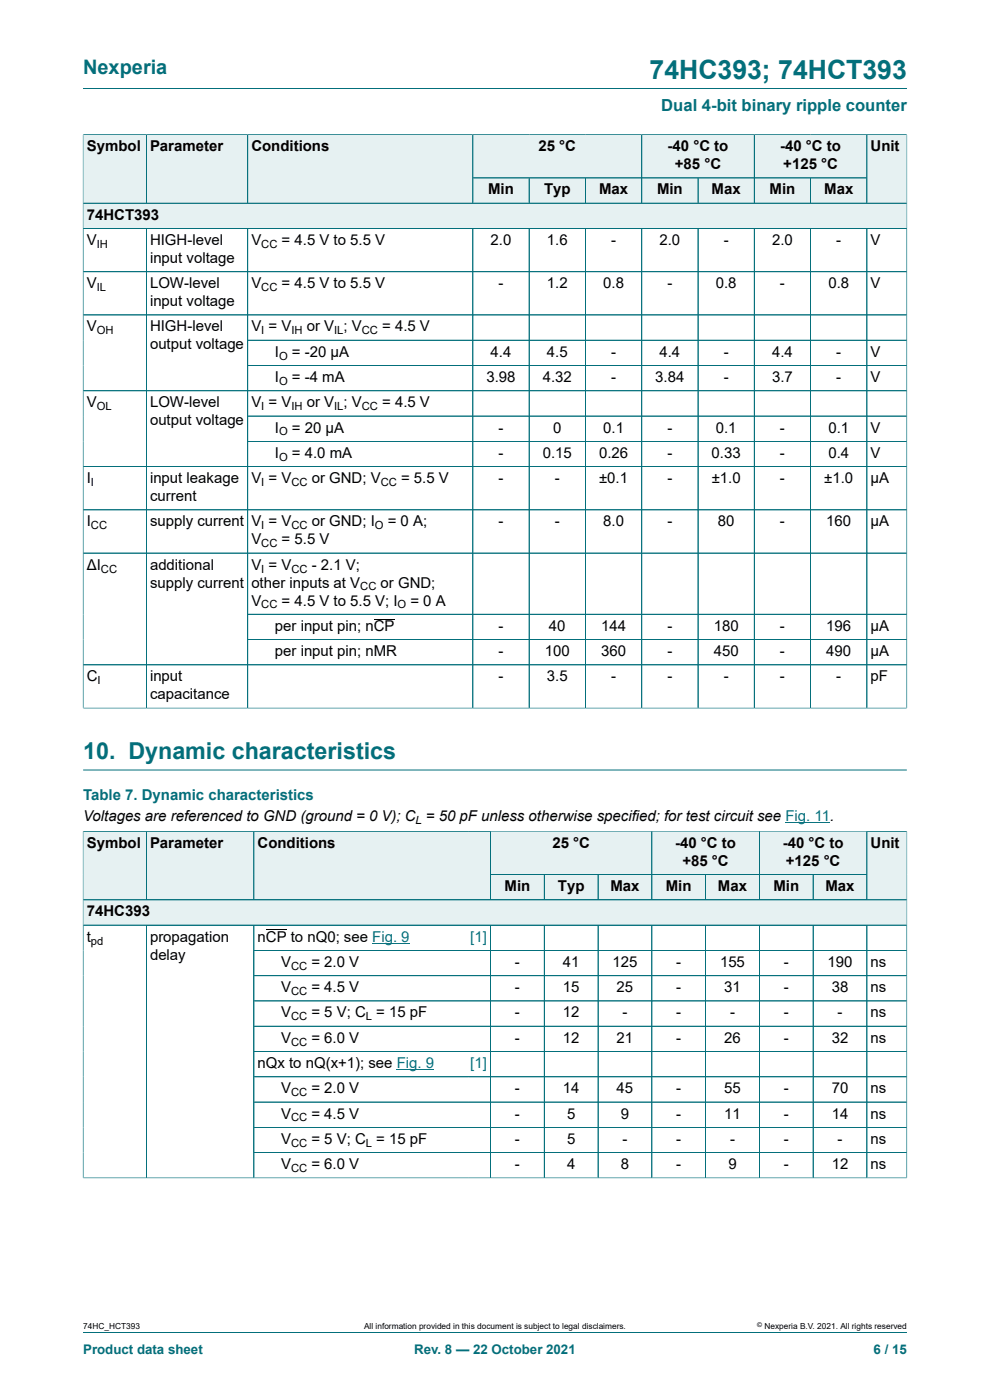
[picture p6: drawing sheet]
<svg xmlns="http://www.w3.org/2000/svg" width="210mm" height="297mm" viewBox="0 0 210 297" stroke-linecap="round" stroke-linejoin="round" font-family="sans-serif">
<defs><g id="words">
<text font-size="5.6" fill="#036f7b" x="137.8" y="16.8">74HC393; 74HCT393</text>
<text font-size="4.9" fill="#036f7b" x="17.6" y="161">10. Dynamic characteristics</text>
<text font-size="4.2" fill="#036f7b" x="17.6" y="15.6">Nexperia</text>
<text font-size="3.5" fill="#036f7b" x="140.3" y="23.7">Dual 4-bit binary ripple counter</text>
<g font-size="3.2">
<text x="18.4" y="32.1">Symbol</text>
<text x="31.8" y="32.1">Parameter</text>
<text x="53.3" y="32.1">Conditions</text>
<text x="114.2" y="32.1">25 °C</text>
<text x="141.6" y="32.1">-40 °C to</text>
<text x="143.2" y="35.9">+85 °C</text>
<text x="165.5" y="32.1">-40 °C to</text>
<text x="166.2" y="35.9">+125 °C</text>
<text x="184.7" y="32.1">Unit</text>
<text x="103.5" y="41.3">Min</text>
<text x="115.4" y="41.3">Typ</text>
<text x="127.1" y="41.3">Max</text>
<text x="139.4" y="41.3">Min</text>
<text x="151" y="41.3">Max</text>
<text x="163.2" y="41.3">Min</text>
<text x="174.8" y="41.3">Max</text>
<text x="18.4" y="46.6">74HCT393</text>
<text x="18.4" y="52">V</text>
<text x="31.8" y="52">HIGH-level</text>
<text x="53.3" y="52">V</text>
<text x="59.7" y="52">= 4.5 V to 5.5 V</text>
<text x="104.1" y="52">2.0</text>
<text x="116" y="52">1.6</text>
<text x="129.6" y="52">-</text>
<text x="139.9" y="52">2.0</text>
<text x="153.5" y="52">-</text>
<text x="163.8" y="52">2.0</text>
<text x="177.4" y="52">-</text>
<text x="184.7" y="52">V</text>
<text x="31.8" y="55.8">input voltage</text>
<text x="18.4" y="61.1">V</text>
<text x="31.8" y="61.1">LOW-level</text>
<text x="31.8" y="65">input voltage</text>
<text x="53.3" y="61.1">V</text>
<text x="59.7" y="61.1">= 4.5 V to 5.5 V</text>
<text x="105.7" y="61.1">-</text>
<text x="116" y="61.1">1.2</text>
<text x="128" y="61.1">0.8</text>
<text x="141.6" y="61.1">-</text>
<text x="151.8" y="61.1">0.8</text>
<text x="165.5" y="61.1">-</text>
<text x="175.7" y="61.1">0.8</text>
<text x="184.7" y="61.1">V</text>
<text x="18.4" y="70.3">V</text>
<text x="31.8" y="70.3">HIGH-level</text>
<text x="53.3" y="70.3">V = V</text>
<text x="65.1" y="70.3">or V ; V</text>
<text x="81.1" y="70.3">= 4.5 V</text>
<text x="31.8" y="74.1">output voltage</text>
<text x="58.3" y="75.7">I</text>
<text x="61.9" y="75.7">= -20 μA</text>
<text x="104.1" y="75.7">4.4</text>
<text x="116" y="75.7">4.5</text>
<text x="129.6" y="75.7">-</text>
<text x="139.9" y="75.7">4.4</text>
<text x="153.5" y="75.7">-</text>
<text x="163.8" y="75.7">4.4</text>
<text x="177.4" y="75.7">-</text>
<text x="184.7" y="75.7">V</text>
<text x="58.3" y="81">I</text>
<text x="61.9" y="81">= -4 mA</text>
<text x="103.2" y="81">3.98</text>
<text x="115.1" y="81">4.32</text>
<text x="129.6" y="81">-</text>
<text x="139" y="81">3.84</text>
<text x="153.5" y="81">-</text>
<text x="163.8" y="81">3.7</text>
<text x="177.4" y="81">-</text>
<text x="184.7" y="81">V</text>
<text x="18.4" y="86.4">V</text>
<text x="31.8" y="86.4">LOW-level</text>
<text x="53.3" y="86.4">V = V</text>
<text x="65.1" y="86.4">or V ; V</text>
<text x="81.1" y="86.4">= 4.5 V</text>
<text x="31.8" y="90.2">output voltage</text>
<text x="58.3" y="91.8">I</text>
<text x="61.9" y="91.8">= 20 μA</text>
<text x="105.7" y="91.8">-</text>
<text x="117.3" y="91.8">0</text>
<text x="128" y="91.8">0.1</text>
<text x="141.6" y="91.8">-</text>
<text x="151.8" y="91.8">0.1</text>
<text x="165.5" y="91.8">-</text>
<text x="175.7" y="91.8">0.1</text>
<text x="184.7" y="91.8">V</text>
<text x="58.3" y="97.1">I</text>
<text x="61.9" y="97.1">= 4.0 mA</text>
<text x="105.7" y="97.1">-</text>
<text x="115.1" y="97.1">0.15</text>
<text x="127.1" y="97.1">0.26</text>
<text x="141.6" y="97.1">-</text>
<text x="151" y="97.1">0.33</text>
<text x="165.5" y="97.1">-</text>
<text x="175.7" y="97.1">0.4</text>
<text x="184.7" y="97.1">V</text>
<text x="18.4" y="102.5">I</text>
<text x="31.8" y="102.5">input leakage</text>
<text x="31.8" y="106.3">current</text>
<text x="53.3" y="102.5">V = V</text>
<text x="66.1" y="102.5">or GND; V</text>
<text x="85.1" y="102.5">= 5.5 V</text>
<text x="105.7" y="102.5">-</text>
<text x="117.7" y="102.5">-</text>
<text x="127.1" y="102.5">±0.1</text>
<text x="141.6" y="102.5">-</text>
<text x="151" y="102.5">±1.0</text>
<text x="165.5" y="102.5">-</text>
<text x="174.8" y="102.5">±1.0</text>
<text x="184.7" y="102.5">μA</text>
<text x="18.4" y="111.7">I</text>
<text x="31.8" y="111.7">supply current</text>
<text x="53.3" y="111.7">V = V</text>
<text x="66.1" y="111.7">or GND; I</text>
<text x="82.3" y="111.7">= 0 A;</text>
<text x="105.7" y="111.7">-</text>
<text x="117.7" y="111.7">-</text>
<text x="128" y="111.7">8.0</text>
<text x="141.6" y="111.7">-</text>
<text x="152.3" y="111.7">80</text>
<text x="165.5" y="111.7">-</text>
<text x="175.3" y="111.7">160</text>
<text x="184.7" y="111.7">μA</text>
<text x="53.3" y="115.5">V</text>
<text x="59.7" y="115.5">= 5.5 V</text>
<text x="18.4" y="120.8">ΔI</text>
<text x="31.8" y="120.8">additional</text>
<text x="31.8" y="124.6">supply current</text>
<text x="53.3" y="120.8">V = V</text>
<text x="53.3" y="124.6">other inputs at V</text>
<text x="66.1" y="120.8">- 2.1 V;</text>
<text x="80.7" y="124.6">or GND;</text>
<text x="53.3" y="128.5">V</text>
<text x="59.7" y="128.5">= 4.5 V to 5.5 V; I</text>
<text x="87.1" y="128.5">= 0 A</text>
<text x="58.3" y="133.8">per input pin; nCP</text>
<text x="105.7" y="133.8">-</text>
<text x="116.4" y="133.8">40</text>
<text x="127.5" y="133.8">144</text>
<text x="141.6" y="133.8">-</text>
<text x="151.4" y="133.8">180</text>
<text x="165.5" y="133.8">-</text>
<text x="175.3" y="133.8">196</text>
<text x="184.7" y="133.8">μA</text>
<text x="58.3" y="139.2">per input pin; nMR</text>
<text x="105.7" y="139.2">-</text>
<text x="115.6" y="139.2">100</text>
<text x="127.5" y="139.2">360</text>
<text x="141.6" y="139.2">-</text>
<text x="151.4" y="139.2">450</text>
<text x="165.5" y="139.2">-</text>
<text x="175.3" y="139.2">490</text>
<text x="184.7" y="139.2">μA</text>
<text x="18.4" y="144.5">C</text>
<text x="31.8" y="144.5">input</text>
<text x="31.8" y="148.4">capacitance</text>
<text x="105.7" y="144.5">-</text>
<text x="116" y="144.5">3.5</text>
<text x="129.6" y="144.5">-</text>
<text x="141.6" y="144.5">-</text>
<text x="153.5" y="144.5">-</text>
<text x="165.5" y="144.5">-</text>
<text x="177.4" y="144.5">-</text>
<text x="184.7" y="144.5">pF</text>
<text x="17.6" y="174.2">Voltages are referenced to GND (ground = 0 V); C = 50 pF unless otherwise specified; for test circuit see Fig. 11.</text>
<text x="18.4" y="179.9">Symbol</text>
<text x="31.8" y="179.9">Parameter</text>
<text x="54.6" y="179.9">Conditions</text>
<text x="117.2" y="179.9">25 °C</text>
<text x="143.2" y="179.9">-40 °C to</text>
<text x="166" y="179.9">-40 °C to</text>
<text x="184.7" y="179.9">Unit</text>
<text x="144.8" y="183.7">+85 °C</text>
<text x="166.7" y="183.7">+125 °C</text>
<text x="107" y="189">Min</text>
<text x="118.3" y="189">Typ</text>
<text x="129.5" y="189">Max</text>
<text x="141.2" y="189">Min</text>
<text x="152.3" y="189">Max</text>
<text x="164.1" y="189">Min</text>
<text x="175.1" y="189">Max</text>
<text x="18.4" y="194.4">74HC393</text>
<text x="18.4" y="199.8">t</text>
<text x="31.8" y="199.8">propagation</text>
<text x="31.8" y="203.6">delay</text>
<text x="54.6" y="199.8">nCP to nQ0; see Fig. 9</text>
<text x="59.6" y="205.1">V</text>
<text x="66.1" y="205.1">= 2.0 V</text>
<text x="109.2" y="205.1">-</text>
<text x="119.4" y="205.1">41</text>
<text x="129.9" y="205.1">125</text>
<text x="143.4" y="205.1">-</text>
<text x="152.7" y="205.1">155</text>
<text x="166.3" y="205.1">-</text>
<text x="175.5" y="205.1">190</text>
<text x="184.7" y="205.1">ns</text>
<text x="59.6" y="210.5">V</text>
<text x="59.6" y="215.8">V</text>
<text x="66.1" y="210.5">= 4.5 V</text>
<text x="66.1" y="215.8">= 5 V; C = 15 pF</text>
<text x="109.2" y="210.5">-</text>
<text x="109.2" y="215.8">-</text>
<text x="119.4" y="210.5">15</text>
<text x="119.4" y="215.8">12</text>
<text x="130.8" y="210.5">25</text>
<text x="132" y="215.8">-</text>
<text x="143.4" y="210.5">-</text>
<text x="143.4" y="215.8">-</text>
<text x="153.6" y="210.5">31</text>
<text x="154.9" y="215.8">-</text>
<text x="166.3" y="210.5">-</text>
<text x="166.3" y="215.8">-</text>
<text x="176.4" y="210.5">38</text>
<text x="177.7" y="215.8">-</text>
<text x="184.7" y="210.5">ns</text>
<text x="184.7" y="215.8">ns</text>
<text x="59.6" y="221.2">V</text>
<text x="66.1" y="221.2">= 6.0 V</text>
<text x="109.2" y="221.2">-</text>
<text x="119.4" y="221.2">12</text>
<text x="130.8" y="221.2">21</text>
<text x="143.4" y="221.2">-</text>
<text x="153.6" y="221.2">26</text>
<text x="166.3" y="221.2">-</text>
<text x="176.4" y="221.2">32</text>
<text x="184.7" y="221.2">ns</text>
<text x="54.6" y="226.6">nQx to nQ(x+1); see Fig. 9</text>
<text x="59.6" y="231.9">V</text>
<text x="66.1" y="231.9">= 2.0 V</text>
<text x="109.2" y="231.9">-</text>
<text x="119.4" y="231.9">14</text>
<text x="130.8" y="231.9">45</text>
<text x="143.4" y="231.9">-</text>
<text x="153.6" y="231.9">55</text>
<text x="166.3" y="231.9">-</text>
<text x="176.4" y="231.9">70</text>
<text x="184.7" y="231.9">ns</text>
<text x="59.6" y="237.3">V</text>
<text x="66.1" y="237.3">= 4.5 V</text>
<text x="109.2" y="237.3">-</text>
<text x="120.3" y="237.3">5</text>
<text x="131.7" y="237.3">9</text>
<text x="143.4" y="237.3">-</text>
<text x="153.6" y="237.3">11</text>
<text x="166.3" y="237.3">-</text>
<text x="176.4" y="237.3">14</text>
<text x="184.7" y="237.3">ns</text>
<text x="59.6" y="242.7">V</text>
<text x="66.1" y="242.7">= 5 V; C = 15 pF</text>
<text x="109.2" y="242.7">-</text>
<text x="120.3" y="242.7">5</text>
<text x="132" y="242.7">-</text>
<text x="143.4" y="242.7">-</text>
<text x="154.9" y="242.7">-</text>
<text x="166.3" y="242.7">-</text>
<text x="177.7" y="242.7">-</text>
<text x="184.7" y="242.7">ns</text>
<text x="59.6" y="248">V</text>
<text x="66.1" y="248">= 6.0 V</text>
<text x="109.2" y="248">-</text>
<text x="120.3" y="248">4</text>
<text x="131.7" y="248">8</text>
<text x="143.4" y="248">-</text>
<text x="154.5" y="248">9</text>
<text x="166.3" y="248">-</text>
<text x="176.4" y="248">12</text>
<text x="184.7" y="248">ns</text>
</g>
<text font-size="3.2" fill="#036f7b" x="17.6" y="169.7">Table 7. Dynamic characteristics</text>
<g font-size="3.2" fill="#00f">
<text x="99.8" y="199.8">[1]</text>
<text x="99.8" y="226.6">[1]</text>
</g>
<g font-size="2.8" fill="#036f7b">
<text x="17.6" y="287.2">Product data sheet</text>
<text x="87.9" y="287.2">Rev. 8 — 22 October 2021</text>
<text x="185.3" y="287.2">6 / 15</text>
</g>
<g font-size="2.4">
<text x="20.5" y="52.6">IH</text>
<text x="55.4" y="52.6">CC</text>
<text x="20.5" y="61.8">IL</text>
<text x="55.4" y="61.8">CC</text>
<text x="20.5" y="70.9">OH</text>
<text x="55.4" y="70.9">I</text>
<text x="61.8" y="70.9">IH</text>
<text x="70.9" y="70.9">IL</text>
<text x="76.7" y="70.9">CC</text>
<text x="59.2" y="76.3">O</text>
<text x="59.2" y="81.7">O</text>
<text x="20.5" y="87">OL</text>
<text x="55.4" y="87">I</text>
<text x="61.8" y="87">IH</text>
<text x="70.9" y="87">IL</text>
<text x="76.7" y="87">CC</text>
<text x="59.2" y="92.4">O</text>
<text x="59.2" y="97.7">O</text>
<text x="19.3" y="103.1">I</text>
<text x="55.4" y="103.1">I</text>
<text x="61.8" y="103.1">CC</text>
<text x="80.8" y="103.1">CC</text>
<text x="19.3" y="112.3">CC</text>
<text x="55.4" y="112.3">I</text>
<text x="61.8" y="112.3">CC</text>
<text x="79.5" y="112.3">O</text>
<text x="55.4" y="116.1">CC</text>
<text x="21.4" y="121.5">CC</text>
<text x="55.4" y="121.5">I</text>
<text x="61.8" y="121.5">CC</text>
<text x="76.4" y="125.3">CC</text>
<text x="55.4" y="129.1">CC</text>
<text x="84.3" y="129.1">O</text>
<text x="20.7" y="145.2">I</text>
<text x="88.1" y="174.8">L</text>
<text x="19.3" y="200.4">pd</text>
<text x="61.7" y="205.7">CC</text>
<text x="61.7" y="211.1">CC</text>
<text x="61.7" y="216.5">CC</text>
<text x="61.7" y="221.8">CC</text>
<text x="77.6" y="216.5">L</text>
<text x="61.7" y="232.6">CC</text>
<text x="61.7" y="237.9">CC</text>
<text x="61.7" y="243.3">CC</text>
<text x="77.6" y="243.3">L</text>
<text x="61.7" y="248.6">CC</text>
</g>
<g font-size="1.8">
<text x="17.6" y="282">74HC_HCT393</text>
<text x="77.2" y="282">All information provided in this document is subject to legal disclaimers.</text>
<text x="162.2" y="282">Nexperia B.V. 2021. All rights reserved</text>
</g>
<text font-size="1.4" x="160.6" y="281.6">©</text>
</g></defs>
<path d="M17.6 18.8h174.8M100.3 28.6h35.8v9.1h-35.8z" fill="none" stroke="#036f7b" stroke-width=".21"/>
<path d="M100.4 28.6h35.7v9.1h-35.7z" fill="#e6f1f2"/>
<path d="M136.1 28.6h23.9v9.1h-23.9z" fill="none" stroke="#036f7b" stroke-width=".21"/>
<path d="M136.2 28.6h23.7v9.1h-23.7z" fill="#e6f1f2"/>
<path d="M160 28.6h23.9v9.1h-23.9z" fill="none" stroke="#036f7b" stroke-width=".21"/>
<path d="M160.1 28.6h23.7v9.1h-23.7z" fill="#e6f1f2"/>
<path d="M17.6 28.5v14.6h13.4v-14.5h-13.4" fill="none" stroke="#036f7b" stroke-width=".21"/>
<path d="M17.7 28.6h13.3v14.4h-13.3z" fill="#e6f1f2"/>
<path d="M31 28.6h21.5v14.5h-21.5z" fill="none" stroke="#036f7b" stroke-width=".21"/>
<path d="M31.1 28.6h21.4v14.4h-21.4z" fill="#e6f1f2"/>
<path d="M52.5 28.6h47.8v14.5h-47.8z" fill="none" stroke="#036f7b" stroke-width=".21"/>
<g fill="#e6f1f2">
<path d="M52.6 28.6h47.6v14.4h-47.6z"/>
<path d="M100.4 37.8h11.8v5.2h-11.8z"/>
</g>
<path d="M100.3 37.7h11.9v5.4h-11.9z" fill="none" stroke="#036f7b" stroke-width=".21"/>
<path d="M112.3 37.8h11.8v5.2h-11.8z" fill="#e6f1f2"/>
<path d="M112.2 37.7h12v5.4h-12z" fill="none" stroke="#036f7b" stroke-width=".21"/>
<path d="M124.3 37.8h11.8v5.2h-11.8z" fill="#e6f1f2"/>
<path d="M124.2 37.7h11.9v5.4h-11.9z" fill="none" stroke="#036f7b" stroke-width=".21"/>
<path d="M136.2 37.8h11.8v5.2h-11.8z" fill="#e6f1f2"/>
<path d="M136.1 37.7h12v5.4h-12z" fill="none" stroke="#036f7b" stroke-width=".21"/>
<path d="M148.1 37.8h11.8v5.2h-11.8z" fill="#e6f1f2"/>
<path d="M148.1 37.7h11.9v5.4h-11.9z" fill="none" stroke="#036f7b" stroke-width=".21"/>
<path d="M160.1 37.8h11.8v5.2h-11.8z" fill="#e6f1f2"/>
<path d="M160 37.7h12v5.4h-12z" fill="none" stroke="#036f7b" stroke-width=".21"/>
<path d="M172 37.8h11.8v5.2h-11.8z" fill="#e6f1f2"/>
<path d="M192.4 28.5v14.6h-20.4v-5.4h11.9M192.4 28.6h-8.5v14.5" fill="none" stroke="#036f7b" stroke-width=".21"/>
<path d="M184 28.6h8.3v14.4h-8.3z" fill="#e6f1f2"/>
<path d="M17.6 43.1h174.8v5.4h-174.8z" fill="none" stroke="#036f7b" stroke-width=".21"/>
<path d="M17.7 43.2h174.6v5.2h-174.6z" fill="#e6f1f2"/>
<g fill="none" stroke="#036f7b" stroke-width=".21">
<path d="M17.6 28.6v121.7M17.7 28.6h174.6M31 28.6v14.4M52.5 28.6v14.4M100.3 28.6v14.4M100.4 37.7h83.4M112.2 37.8v5.2M124.2 37.8v5.2M136.1 28.6v14.4M148.1 37.8v5.2M160 28.6v14.4M172 37.8v5.2"/>
<path d="M183.9 28.6v14.4M192.4 28.6v121.7M17.6 48.5h174.8M17.6 57.6h174.8M17.7 43.1h174.6M31 48.5v101.7M52.5 48.5v101.7M100.3 48.5v101.7M112.2 48.5v101.7M124.2 48.5v101.7M136.1 48.5v101.7M148.1 48.5v101.7"/>
<path d="M160 48.5v101.7M172 48.5v101.7M183.9 48.5v101.7M17.6 66.8h174.8M52.5 72.2h139.9M52.5 77.5h139.9M17.6 82.9h174.8M17.6 99h174.8M52.5 88.3h139.9M52.5 93.6h139.9M17.6 108.2h174.8M192.4 117.3h-174.8"/>
<path d="M52.5 130.3h139.9M52.5 135.7h139.9M17.6 150.2h174.8M192.4 141h-174.8M17.6 163.4h174.8M104.1 176.4h34.2v9.1h-34.2z"/>
</g>
<path d="M79.3 131.3h4.4" fill="none" stroke="#000" stroke-width=".21"/>
<path d="M166.6 174.6h9.5" fill="none" stroke="#00f" stroke-width=".21"/>
<path d="M104.1 176.4h34.1v9.1h-34.1z" fill="#e6f1f2"/>
<path d="M138.3 176.4h22.8v9.1h-22.8z" fill="none" stroke="#036f7b" stroke-width=".21"/>
<path d="M138.3 176.4h22.7v9.1h-22.7z" fill="#e6f1f2"/>
<path d="M161.1 176.4h22.8v9.1h-22.8z" fill="none" stroke="#036f7b" stroke-width=".21"/>
<path d="M161.2 176.4h22.6v9.1h-22.6z" fill="#e6f1f2"/>
<path d="M17.6 176.3v14.6h13.4v-14.5h-13.4" fill="none" stroke="#036f7b" stroke-width=".21"/>
<path d="M17.7 176.4h13.3v14.4h-13.3z" fill="#e6f1f2"/>
<path d="M31 176.4h22.9v14.5h-22.9z" fill="none" stroke="#036f7b" stroke-width=".21"/>
<path d="M31.1 176.4h22.7v14.4h-22.7z" fill="#e6f1f2"/>
<path d="M99.5 176.4h-45.6v14.5h45.6" fill="none" stroke="#036f7b" stroke-width=".21"/>
<path d="M53.9 176.4h45.6v14.4h-45.6z" fill="#e6f1f2"/>
<path d="M99.5 176.4h4.6v14.5h-4.6" fill="none" stroke="#036f7b" stroke-width=".21"/>
<g fill="#e6f1f2">
<path d="M99.5 176.4h4.5v14.4h-4.5z"/>
<path d="M104.1 185.6h11.3v5.2h-11.3z"/>
</g>
<path d="M104.1 185.5h11.4v5.4h-11.4z" fill="none" stroke="#036f7b" stroke-width=".21"/>
<path d="M115.5 185.6h11.3v5.2h-11.3z" fill="#e6f1f2"/>
<path d="M115.5 185.5h11.4v5.4h-11.4z" fill="none" stroke="#036f7b" stroke-width=".21"/>
<path d="M126.9 185.6h11.3v5.2h-11.3z" fill="#e6f1f2"/>
<path d="M126.9 185.5h11.4v5.4h-11.4z" fill="none" stroke="#036f7b" stroke-width=".21"/>
<path d="M138.3 185.6h11.3v5.2h-11.3z" fill="#e6f1f2"/>
<path d="M138.3 185.5h11.4v5.4h-11.4z" fill="none" stroke="#036f7b" stroke-width=".21"/>
<path d="M149.7 185.6h11.3v5.2h-11.3z" fill="#e6f1f2"/>
<path d="M149.7 185.5h11.4v5.4h-11.4z" fill="none" stroke="#036f7b" stroke-width=".21"/>
<path d="M161.2 185.6h11.2v5.2h-11.2z" fill="#e6f1f2"/>
<path d="M161.1 185.5h11.4v5.4h-11.4z" fill="none" stroke="#036f7b" stroke-width=".21"/>
<path d="M172.6 185.6h11.2v5.2h-11.2z" fill="#e6f1f2"/>
<path d="M192.4 176.3v14.6h-19.9v-5.4h11.4M192.4 176.4h-8.5v14.5" fill="none" stroke="#036f7b" stroke-width=".21"/>
<path d="M184 176.4h8.3v14.4h-8.3z" fill="#e6f1f2"/>
<path d="M17.6 190.9h174.8v5.4h-174.8z" fill="none" stroke="#036f7b" stroke-width=".21"/>
<path d="M17.7 191h174.6v5.2h-174.6z" fill="#e6f1f2"/>
<g fill="none" stroke="#036f7b" stroke-width=".21">
<path d="M17.6 176.4v73.6M17.7 176.4h174.6M31 176.4v14.4M53.9 176.4v14.4M104.1 176.4v14.4M138.3 176.4v14.4M161.1 176.4v14.4M183.9 176.4v14.4M192.4 176.4v73.6M17.6 196.3h174.8M17.7 190.9h174.6M31 196.3v53.6"/>
<path d="M53.9 196.3v53.6M104.1 196.3v53.6M104.1 185.5h79.7M115.5 185.6v5.2M115.5 196.3v53.6M126.9 185.6v5.2M126.9 196.3v53.6M138.3 196.3v53.6M149.7 185.6v5.2M149.7 196.3v53.6M161.1 196.3v53.6M172.5 185.6v5.2"/>
<path d="M172.5 196.3v53.6M183.9 196.3v53.6M53.9 201.6h138.5M53.9 212.3h138.5M192.4 207h-138.5M192.4 217.7h-138.5M53.9 233.8h138.5M192.4 223.1h-138.5M192.4 228.4h-138.5M192.4 239.2h-138.5M192.4 244.5h-138.5M192.4 249.9h-174.8"/>
<path d="M17.6 282.6h174.8"/>
</g>
<path d="M56.4 197.3h4.4" fill="none" stroke="#000" stroke-width=".21"/>
<path d="M79 200.1h7.9M84.2 226.9h7.9" fill="none" stroke="#00f" stroke-width=".21"/>
<use href="#words"/>
</svg>
